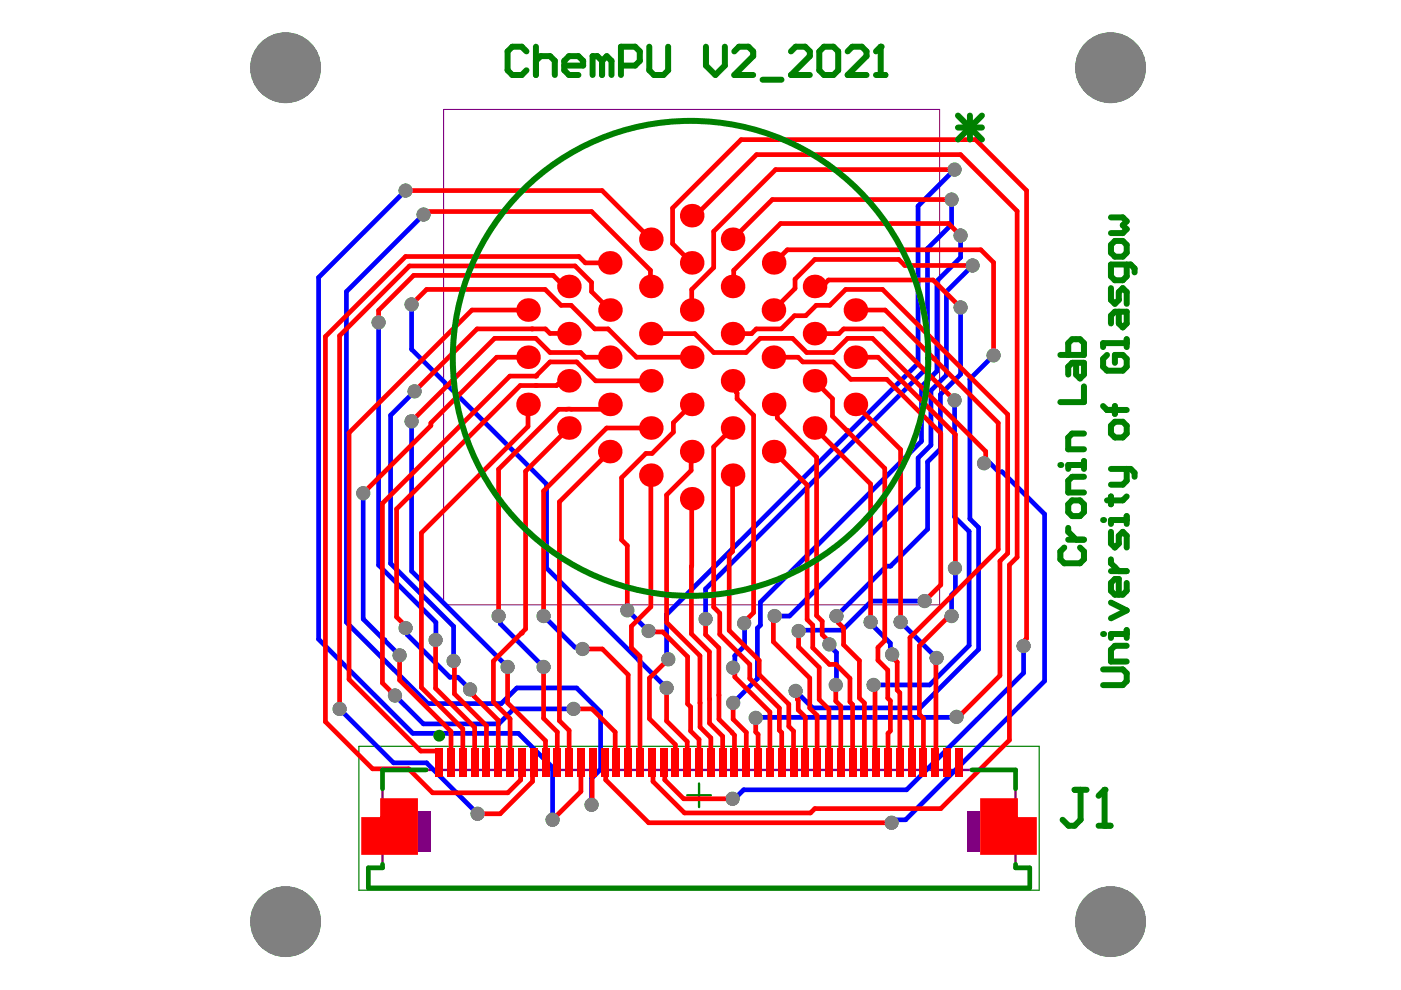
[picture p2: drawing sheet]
<svg xmlns="http://www.w3.org/2000/svg" width="297mm" height="210mm" viewBox="0 0 297 210" stroke-linecap="round" stroke-linejoin="round" font-family="sans-serif">
<path d="M145.7 168.6h5M148.2 166.1v5" fill="none" stroke="#008000" stroke-width=".5"/>
<path d="M76.1 158.2h144.2v30.6h-144.2z" fill="none" stroke="#008000" stroke-width=".25"/>
<path d="M81.1 163.2h134.2v20.8h3v4.3h-140.2v-4.3h3z" fill="none" stroke="#800080" stroke-width=".5"/>
<path d="M94.1 23.2h105.1v105h-105.1z" fill="none" stroke="#800080" stroke-width=".21"/>
<g fill="#800080">
<path d="M88.6 172h2.8v8.5h-2.8z" fill-rule="evenodd"/>
<path d="M205.1 172h2.7v8.5h-2.7z" fill-rule="evenodd"/>
</g>
<path d="M86 40.4l-18.5 18.4v76.7M82.8 119.5l13.4 13.3v7.3M212.5 100l9 9v35.4l-29.5 29.4M77 131.2l4.4 4.4" fill="none" stroke="#00f" stroke-width="1"/>
<circle cx="81.4" cy="135.6" r=".5" fill="#00f"/>
<g fill="none" stroke="#00f" stroke-width="1">
<path d="M202.4 36l-7.8 7.7v33.3l-53.3 53.3v9.1M89.8 45.5l-16.4 16.3v70.1l17.3 17.3h15.6l3.3-3.3h12.6l5.1 5v12.2l-1.9 1.9v5.6M201.8 42.3v5.3l-5.2 5.1v25.2l-47 47v6.3M203.7 49.9v4.7l-5 5v19.1l-3.3 3.3v11.6l-34.2 34.1v4.8l-.6 .7v10.7l-5.2 5.1M206.2 56.3l-5.5 5.5v17.7l-3.3 3.3v11.6l-2.7 2.7v6.3l-27.3 27.2h-3.2M80.3 68.4v51.4l12.1 12.1M87.3 64.5v9.6l28.6 28.5v17.8l19.5 19.6M203.7 65.2v14.2l-4.3 4.2v11.6l-2.7 2.7v14.3l-7.9 7.8h-.9l-10.6 10.6M210.7 75.3l-5.1 5.1v29.6l1.9 1.8v25.9l-12.4 12.4h-22.8l-3.6-3.6M87.3 89.3v31.8l20.3 20.3M87.9 83l-5.1 5.1v31.4M202.4 84.9v24.7l3.1 3.1v24.2l-8.4 8.3h-11.9"/>
<path d="M208.6 98.2h1.3l1.8 1.8h.8M77 104.6v26.6M67.5 135.5l20 20h22.4l7.3 7.2v11.1M81.4 135.6l3.3 3.4M86 133.2l.4 .3v1.1l9 9h1.7l2.6 2.6M105.7 130.6l.4 .4v1.3l9.2 9.1M115.3 130.6l6.6 6.6h1.2l.4 .4M157.8 132.1l.1 4.9-2.1 2v2.2l-.4 .4M177.3 138.4v6.7l-.1 .1M188.8 136.4v2l.3 .4M190.9 131.9l7.7 7.6M196 127.4h-11.2l-6.2 6.2h-9.1l-.2 .2"/>
<path d="M202.5 120.4l.1 4.9-.8 .8v4.5M217 137v5.7l-24.8 24.8h-34.5l-1.9 1.9h-.5M72 150.3l11.4 11.4h7l10.9 10.8M83.7 147.5l6.1 6h15.9l3.2-3.2h12.7M202.8 152l-42.5 .1-.1 .1M192 173.8h-2.3l-.7 .6"/>
</g>
<circle cx="135.4" cy="140" r=".5" fill="#00f"/>
<path d="M92.4 131.9v3.8M133 129.4l4.5 4.4M135.4 140l5.9 5.9M141.3 139.4l.4 .4M175.9 136.6v.3l1.4 1.5M184.6 131.9v.3l4.2 4.2" fill="none" stroke="#00f" stroke-width="1"/>
<g fill="#808080">
<circle cx="60.6" cy="14.4" r="7.5"/>
<circle cx="235.5" cy="14.4" r="7.5"/>
<circle cx="235.5" cy="195.4" r="7.5"/>
<circle cx="60.6" cy="195.4" r="7.5"/>
<circle cx="86" cy="40.4" r="1.5"/>
<circle cx="155.4" cy="141.6" r="1.5"/>
<circle cx="155.4" cy="149" r="1.5"/>
<circle cx="164.2" cy="130.6" r="1.5"/>
<circle cx="169.3" cy="133.8" r="1.5"/>
<circle cx="157.8" cy="132.1" r="1.5"/>
<circle cx="160.2" cy="152.2" r="1.5"/>
<circle cx="105.7" cy="130.6" r="1.5"/>
<circle cx="101.3" cy="172.5" r="1.5"/>
<circle cx="96.2" cy="140.1" r="1.5"/>
<circle cx="99.7" cy="146.2" r="1.5"/>
<circle cx="72" cy="150.3" r="1.5"/>
<circle cx="77" cy="104.6" r="1.5"/>
<circle cx="121.6" cy="150.3" r="1.5"/>
<circle cx="125.4" cy="170.6" r="1.5"/>
<circle cx="117.2" cy="173.8" r="1.5"/>
<circle cx="141.3" cy="145.9" r="1.5"/>
<circle cx="198.6" cy="139.5" r="1.5"/>
<circle cx="177.2" cy="145.2" r="1.5"/>
<circle cx="84.7" cy="139" r="1.5"/>
<circle cx="201.8" cy="130.6" r="1.5"/>
<circle cx="185.2" cy="145.2" r="1.5"/>
<circle cx="189.1" cy="138.8" r="1.5"/>
<circle cx="177.3" cy="130.6" r="1.5"/>
<circle cx="168.7" cy="146.5" r="1.5"/>
<circle cx="137.5" cy="133.8" r="1.5"/>
<circle cx="149.6" cy="131.2" r="1.5"/>
<circle cx="115.3" cy="141.4" r="1.5"/>
<circle cx="141.7" cy="139.8" r="1.5"/>
<circle cx="155.3" cy="169.4" r="1.5"/>
<circle cx="123.5" cy="137.6" r="1.5"/>
<circle cx="189" cy="174.4" r="1.5"/>
<circle cx="107.6" cy="141.4" r="1.5"/>
<circle cx="92.4" cy="135.7" r="1.5"/>
<circle cx="202.8" cy="152" r="1.5"/>
<circle cx="208.6" cy="98.2" r="1.5"/>
<circle cx="217" cy="137" r="1.5"/>
<circle cx="210.7" cy="75.3" r="1.5"/>
<circle cx="190.9" cy="131.9" r="1.5"/>
<circle cx="203.7" cy="65.2" r="1.5"/>
<circle cx="202.5" cy="120.4" r="1.5"/>
<circle cx="202.4" cy="36" r="1.5"/>
<circle cx="201.8" cy="42.3" r="1.5"/>
<circle cx="196" cy="127.4" r="1.5"/>
<circle cx="202.4" cy="84.9" r="1.5"/>
<circle cx="206.2" cy="56.3" r="1.5"/>
<circle cx="115.3" cy="130.6" r="1.5"/>
<circle cx="87.9" cy="83" r="1.5"/>
<circle cx="87.3" cy="64.5" r="1.5"/>
<circle cx="87.3" cy="89.3" r="1.5"/>
<circle cx="83.7" cy="147.5" r="1.5"/>
<circle cx="80.3" cy="68.4" r="1.5"/>
<circle cx="133" cy="129.4" r="1.5"/>
<circle cx="89.8" cy="45.5" r="1.5"/>
<circle cx="86" cy="133.2" r="1.5"/>
<circle cx="203.7" cy="49.9" r="1.5"/>
<circle cx="175.9" cy="136.6" r="1.5"/>
<circle cx="184.6" cy="131.9" r="1.5"/>
</g>
<g fill="#f00">
<path d="M207.8 169.2h8v4h4v8h-12z"/>
<path d="M76.6 173.2h4v-4h8v12h-12z"/>
</g>
<g fill="none" stroke="#f00" stroke-width="1">
<path d="M86 40.4h41.7M155.3 90.7l-4 4v34l1.3 1.3v4.5l6.4 6.4v3l6.2 6.2M159.8 88.1v41.8l-2 2v.2M141.3 104.9v27.1l7.1 7v15.2l2.3 2.2v5.3M154.6 117.6v16.1l6.4 6.3v3l6.2 6.3M137.5 133.8l.2 .2h2.8l5.3 5.2v10l.6 .7M146.6 120.1v14.3l3.8 3.8v15.1l2.8 2.8v5.6M149.6 131.2v3.4l2.8 2.8v15.1l3.3 3.4v5.8M164.2 130.6l-.2 .3v5.2l7.7 7.7v6.3M169.3 133.8v3.4l4.4 4.3M171.1 131.4l1.2 1.1v4.8l3.6 3.6M173.1 130.5l1.2 1.2v2.9l1.6 1.5v.5"/>
<path d="M146.4 155l1.8 1.8v4.9M148.4 149h.1M150.4 148.2h.1M155.4 141.6l.4 .3v1.6l7.4 7.5v10.7M155.4 149v3.5l2.8 2.8v6.4"/>
</g>
<circle cx="160.2" cy="152.2" r=".5" fill="#f00"/>
<g fill="none" stroke="#f00" stroke-width="1">
<path d="M157.1 29.6h49.7l10.9 10.8v95l-.3 .2v1l-.4 .4M160.4 32.8h43.3l12 12v73.3l-1.7 1.7v37.1l-14.5 14.5h-26.7l-1 1h-26.7l-6.7-6.7M164.4 36h38M129.3 55.7h-5.2l-1.3-1.3h-36.8l-17 17v81.6l10 10h7.6l5.1 5.1h16l2.7-2.7v-3.4l.2-.3M163.8 42.3h38M175.1 60l.6-.6h22.1l5.9 5.8M208 53l2.7 2.7v19.6M87.3 64.5l3.1-3.1h25.2l3.4 3.3h2.1l5 5h2.8M105.3 75.7l-13.9 14v.5l-14.4 14.4M112 65.7h-11.9l-26.1 26.1v52.2l15.2 15.2M120.6 60.7h-1l-2.3-2.3h-29.6l-7.4 7.4v2.6M129.3 65.7l-3.9-3.9v-1.9l-3.5-3.5h-35.1l-14.8 14.8v79.1"/>
<path d="M178.9 69.7h8.3l15.2 15.2M179.3 61.4h7.8l26.5 26.5v29.4l-1.6 1.7v24.2l-8.8 8.8h-.4M179.7 71.7h5.3l24 24v2.2l-.4 .3M181.4 75.7h4.8l16.4 16.4-.1 28.3M198 76l13.6 13.7v26.8l-18.7 18.7v17.1l.4 .3M118.4 86.8l-12.7 12.7v31.1M129.3 95.7l-10.7 10.7v46.4l2.1 2.1v6.8M179.5 91.2l8.1 8.1v36.5l-1.5 1.5v2.7l2.1 2.1v5.9M180.4 80.4h7.6l11.5 11.5v32.1l-3.5 3.4M190.9 95.3v36.6M84.7 139v5.2l10.9 10.9v6.6M92.4 135.7v10.2l8.2 8.3v7.5"/>
<path d="M123.5 137.6h4.2l5.5 5.5v18.6M141.7 139.8l-4 4v8.6l5.5 5.5v3.8M177.3 130.6l.4 .4v1l1.2 1.2v3.5l3.3 3.4v7.9l1.1 1.1v12.6M189.1 138.8v.5l1.1 1.1v5.9l.6 .6v14.8M198.6 139.5l-.2 .1v22l-.1 .1M201.8 130.6h-.6l-6.3 6.3v14.6l.9 .8v9.4M96.2 140.1l.1 .2v6.8l6.8 6.8v7.8M99.7 146.2v.5l.8 .9M100.5 147.6h.1M100.5 147.6l5.1 5.1v9M107.6 141.4v7.6l8.1 8.1v4.6M115.3 141.4v10.9l2.9 2.9v6.5"/>
<path d="M121.6 150.3h3.9l4.9 4.9v6.3l.3 .2M141.3 145.9v7l4.4 4.3v4.5M146.4 149.9v5.1M160.2 152.2v3l.5 .5v6M168.7 146.5l.4 .4 .1 3.6 1.5 1.5v9.7M171.7 150.1l1.6 1.6v10M173.7 141.5v6.8l2.1 2.1v11.3M177.2 145.2v3.5l1.1 1v12M185.2 145.2l.3 .3v16l.3 .2M113.2 161.7l-.3 .3v3.7l-6.9 6.8h-4.7M123.2 161.7v6.1l-6 6M125.7 161.7l-.2 .2v8.6l-.1 .1"/>
<path d="M128.2 161.7l.2 .3v3.4l9.1 9h51.5M140.7 161.7l.2 .3v3.4l4.1 4h10.3"/>
</g>
<circle cx="198" cy="76" r=".5" fill="#f00"/>
<path d="M175.1 60h-1.6l-.8 .7M206.2 56.3h-14.4l-1.2-1.3h-17.8l-4.2 4.2v2l-4.6 4.5M208 53h-41.1l-2.9 2.7M134.9 75.7h11.8M138 70.7h9.3l4 4h6.9l3-3h6.8l3 3h5.7l3-3M164 75.7h5.2l1 1h6.5l3.7 3.7M178.9 69.7l-1 1h-5.2M179.3 61.4l-3.4 3.3h-2.9l-2.2 2.2h-2.4l-2.8 2.8h-5.2l-1 1h-4.1M181.4 65.7h6.3l10.3 10.3M172.7 80.7l3.8 3.8M193.3 152.6v9.1" fill="none" stroke="#f00" stroke-width="1"/>
<circle cx="179.5" cy="91.2" r=".5" fill="#f00"/>
<path d="M89.8 45.5l.6-.6h35l12.5 12.4M116.6 76.7h5.7l4 4M116.6 74.7h6.5l1 1h5.2M128.9 69.7l6 6M120.6 90.7l-9.2 9.2M138 90.7h-9.4l-13.3 13.4v26.5M146.7 85.7l-3.9 3.9v2l-4.5 4.5h-1.4l-5.1 5.2v13.2M155.3 80.7l.8 .8 .2 3.1 3.5 3.5M176.5 84.5v3.7l3 3" fill="none" stroke="#f00" stroke-width="1"/>
<circle cx="110.5" cy="134.2" r=".5" fill="#f00"/>
<path d="M101.1 69.7l-13.2 13.3M104.9 71.7l-17.6 17.6M105.3 75.7h6.7M111.4 99.9v33.5l-6.8 6.8" fill="none" stroke="#f00" stroke-width="1"/>
<circle cx="87.3" cy="89.3" r=".5" fill="#f00"/>
<g fill="none" stroke="#f00" stroke-width="1">
<path d="M157.1 29.6l-14.5 14.5v7.6l4.1 4M160.4 32.8l-13 12.9h-.7M164.4 36l-13.1 13.1v7.6l-4.6 4.7v4.3M127.7 40.4l10.3 10.3M137.9 57.3l.1 3.4M163.8 42.3l-8.5 8.4M203.7 49.9l-2.6-2.5h-35.6l-9.9 9.9v3.2l-.3 .2M101.1 69.7h14.6l.9 1h4M104.9 71.7h8.7l3 3M113.6 79.7h-5.5l-27 27v38.1l2.6 2.7M110.3 81.7l-26.2 26.2v22.9l1.9 1.9v.5M112 85.7v4.7l-22.7 22.6v32.8l8.8 8.7v7.2"/>
<path d="M118.4 86.8h1.7M120.6 80.7l-.8 .8h-1.5l-.3 .2h-4.4M146.5 99.8l-5.2 5.1M164 95.7l7.1 7.1v28.6M164.8 88.6l8.3 8.3v33.6M172.7 90.7l11.9 11.9v29.3M181.4 85.7l9.5 9.6M131.8 114.5l1.2 1.2v13.7M138 100.8v27.9l-4.1 4.1v4.5l1.8 1.9v22.5M146.7 105.8l-.1 14.3M155.3 100.8v16.1l-.7 .7M89.2 159.2h3.7l.2 .3v2.2"/>
<path d="M104.6 140.2v8.7l3.5 3.5v9.3M165.2 150.1v4.7l.5 .5v6.4M167.2 149.3v4.7l1 1v6.7M175.9 140.9h1.3l3 2.9v5l.6 .6v12.3M188.2 148l.6 .6v6.4l-.5 .5v6.2M138.2 161.7l.2 .3v3.7"/>
</g>
<circle cx="113.6" cy="79.7" r=".5" fill="#f00"/>
<path d="M116.6 76.7l-3 3M110.3 81.7h3.3" fill="none" stroke="#f00" stroke-width="1"/>
<circle cx="113.6" cy="81.7" r=".5" fill="#f00"/>
<path d="M121.1 86.8h7.2" fill="none" stroke="#f00" stroke-width="1"/>
<circle cx="112.8" cy="69.7" r=".5" fill="#f00"/>
<path d="M120.1 86.8h1M126.3 80.7h11.7M129.3 85.7l-1 1.1M146.7 95.7l-.2 .2v3.9M164 85.7l.8 .8v2.1" fill="none" stroke="#f00" stroke-width="1"/>
<g fill="#808080">
<circle cx="60.6" cy="14.4" r="7.5"/>
<circle cx="235.5" cy="14.4" r="7.5"/>
<circle cx="235.5" cy="195.4" r="7.5"/>
<circle cx="60.6" cy="195.4" r="7.5"/>
<circle cx="86" cy="40.4" r="1.5"/>
<circle cx="155.4" cy="141.6" r="1.5"/>
<circle cx="155.4" cy="149" r="1.5"/>
<circle cx="164.2" cy="130.6" r="1.5"/>
<circle cx="169.3" cy="133.8" r="1.5"/>
<circle cx="157.8" cy="132.1" r="1.5"/>
<circle cx="160.2" cy="152.2" r="1.5"/>
<circle cx="105.7" cy="130.6" r="1.5"/>
<circle cx="101.3" cy="172.5" r="1.5"/>
<circle cx="96.2" cy="140.1" r="1.5"/>
<circle cx="99.7" cy="146.2" r="1.5"/>
<circle cx="72" cy="150.3" r="1.5"/>
<circle cx="77" cy="104.6" r="1.5"/>
<circle cx="121.6" cy="150.3" r="1.5"/>
<circle cx="125.4" cy="170.6" r="1.5"/>
<circle cx="117.2" cy="173.8" r="1.5"/>
<circle cx="141.3" cy="145.9" r="1.5"/>
<circle cx="198.6" cy="139.5" r="1.5"/>
<circle cx="177.2" cy="145.2" r="1.5"/>
<circle cx="84.7" cy="139" r="1.5"/>
<circle cx="201.8" cy="130.6" r="1.5"/>
<circle cx="185.2" cy="145.2" r="1.5"/>
<circle cx="189.1" cy="138.8" r="1.5"/>
<circle cx="177.3" cy="130.6" r="1.5"/>
<circle cx="168.7" cy="146.5" r="1.5"/>
<circle cx="137.5" cy="133.8" r="1.5"/>
<circle cx="149.6" cy="131.2" r="1.5"/>
<circle cx="115.3" cy="141.4" r="1.5"/>
<circle cx="141.7" cy="139.8" r="1.5"/>
<circle cx="155.3" cy="169.4" r="1.5"/>
<circle cx="123.5" cy="137.6" r="1.5"/>
<circle cx="189" cy="174.4" r="1.5"/>
<circle cx="107.6" cy="141.4" r="1.5"/>
<circle cx="92.4" cy="135.7" r="1.5"/>
<circle cx="202.8" cy="152" r="1.5"/>
<circle cx="208.6" cy="98.2" r="1.5"/>
<circle cx="217" cy="137" r="1.5"/>
<circle cx="210.7" cy="75.3" r="1.5"/>
<circle cx="190.9" cy="131.9" r="1.5"/>
<circle cx="203.7" cy="65.2" r="1.5"/>
<circle cx="202.5" cy="120.4" r="1.5"/>
<circle cx="202.4" cy="36" r="1.5"/>
<circle cx="201.8" cy="42.3" r="1.5"/>
<circle cx="196" cy="127.4" r="1.5"/>
<circle cx="202.4" cy="84.9" r="1.5"/>
<circle cx="206.2" cy="56.3" r="1.5"/>
<circle cx="115.3" cy="130.6" r="1.5"/>
<circle cx="87.9" cy="83" r="1.5"/>
<circle cx="87.3" cy="64.5" r="1.5"/>
<circle cx="87.3" cy="89.3" r="1.5"/>
<circle cx="83.7" cy="147.5" r="1.5"/>
<circle cx="80.3" cy="68.4" r="1.5"/>
<circle cx="133" cy="129.4" r="1.5"/>
<circle cx="89.8" cy="45.5" r="1.5"/>
<circle cx="86" cy="133.2" r="1.5"/>
<circle cx="203.7" cy="49.9" r="1.5"/>
<circle cx="175.9" cy="136.6" r="1.5"/>
<circle cx="184.6" cy="131.9" r="1.5"/>
</g>
<g fill="#f00">
<path d="M92.4 158.7h1.5v6h-1.5z" fill-rule="evenodd"/>
<path d="M94.9 158.7h1.5v6h-1.5z" fill-rule="evenodd"/>
<path d="M97.4 158.7h1.5v6h-1.5z" fill-rule="evenodd"/>
<path d="M99.9 158.7h1.5v6h-1.5z" fill-rule="evenodd"/>
<path d="M102.4 158.7h1.5v6h-1.5z" fill-rule="evenodd"/>
<path d="M104.9 158.7h1.5v6h-1.5z" fill-rule="evenodd"/>
<path d="M107.4 158.7h1.5v6h-1.5z" fill-rule="evenodd"/>
<path d="M109.9 158.7h1.5v6h-1.5z" fill-rule="evenodd"/>
<path d="M112.4 158.7h1.5v6h-1.5z" fill-rule="evenodd"/>
<path d="M114.9 158.7h1.5v6h-1.5z" fill-rule="evenodd"/>
<path d="M117.4 158.7h1.5v6h-1.5z" fill-rule="evenodd"/>
<path d="M119.9 158.7h1.5v6h-1.5z" fill-rule="evenodd"/>
<path d="M122.4 158.7h1.5v6h-1.5z" fill-rule="evenodd"/>
<path d="M124.9 158.7h1.5v6h-1.5z" fill-rule="evenodd"/>
<path d="M127.4 158.7h1.5v6h-1.5z" fill-rule="evenodd"/>
<path d="M129.9 158.7h1.5v6h-1.5z" fill-rule="evenodd"/>
<path d="M132.4 158.7h1.5v6h-1.5z" fill-rule="evenodd"/>
<path d="M134.9 158.7h1.5v6h-1.5z" fill-rule="evenodd"/>
<path d="M137.4 158.7h1.5v6h-1.5z" fill-rule="evenodd"/>
<path d="M139.9 158.7h1.5v6h-1.5z" fill-rule="evenodd"/>
<path d="M142.4 158.7h1.6v6h-1.6z" fill-rule="evenodd"/>
<path d="M145 158.7h1.5v6h-1.5z" fill-rule="evenodd"/>
<path d="M147.5 158.7h1.5v6h-1.5z" fill-rule="evenodd"/>
<path d="M150 158.7h1.5v6h-1.5z" fill-rule="evenodd"/>
<path d="M152.5 158.7h1.5v6h-1.5z" fill-rule="evenodd"/>
<path d="M155 158.7h1.5v6h-1.5z" fill-rule="evenodd"/>
<path d="M157.5 158.7h1.5v6h-1.5z" fill-rule="evenodd"/>
<path d="M160 158.7h1.5v6h-1.5z" fill-rule="evenodd"/>
<path d="M162.5 158.7h1.5v6h-1.5z" fill-rule="evenodd"/>
<path d="M165 158.7h1.5v6h-1.5z" fill-rule="evenodd"/>
<path d="M167.5 158.7h1.5v6h-1.5z" fill-rule="evenodd"/>
<path d="M170 158.7h1.5v6h-1.5z" fill-rule="evenodd"/>
<path d="M172.5 158.7h1.5v6h-1.5z" fill-rule="evenodd"/>
<path d="M175 158.7h1.5v6h-1.5z" fill-rule="evenodd"/>
<path d="M177.5 158.7h1.5v6h-1.5z" fill-rule="evenodd"/>
<path d="M180 158.7h1.5v6h-1.5z" fill-rule="evenodd"/>
<path d="M182.5 158.7h1.5v6h-1.5z" fill-rule="evenodd"/>
<path d="M185 158.7h1.5v6h-1.5z" fill-rule="evenodd"/>
<path d="M187.5 158.7h1.5v6h-1.5z" fill-rule="evenodd"/>
<path d="M190 158.7h1.5v6h-1.5z" fill-rule="evenodd"/>
<path d="M192.5 158.7h1.5v6h-1.5z" fill-rule="evenodd"/>
<path d="M195 158.7h1.5v6h-1.5z" fill-rule="evenodd"/>
<path d="M197.5 158.7h1.5v6h-1.5z" fill-rule="evenodd"/>
<path d="M200 158.7h1.5v6h-1.5z" fill-rule="evenodd"/>
<path d="M202.6 158.7h1.5v6h-1.5z" fill-rule="evenodd"/>
<path d="M80.6 173h5v5h-5z" fill-rule="evenodd"/>
<path d="M210.8 173h5v5h-5z" fill-rule="evenodd"/>
</g>
<g fill="#f00">
<circle cx="129.3" cy="65.7" r="2.5"/>
<circle cx="112" cy="65.7" r="2.5"/>
<circle cx="112" cy="75.7" r="2.5"/>
<circle cx="120.6" cy="60.7" r="2.5"/>
<circle cx="120.6" cy="70.7" r="2.5"/>
<circle cx="129.3" cy="55.7" r="2.5"/>
<circle cx="129.3" cy="75.7" r="2.5"/>
<circle cx="138" cy="70.7" r="2.5"/>
<circle cx="146.7" cy="65.7" r="2.5"/>
<circle cx="146.7" cy="75.7" r="2.5"/>
<circle cx="155.3" cy="70.7" r="2.5"/>
<circle cx="138" cy="60.7" r="2.5"/>
<circle cx="146.7" cy="95.7" r="2.5"/>
<circle cx="112" cy="85.7" r="2.5"/>
<circle cx="120.6" cy="80.7" r="2.5"/>
<circle cx="120.6" cy="90.7" r="2.5"/>
<circle cx="129.3" cy="85.7" r="2.5"/>
<circle cx="129.3" cy="95.7" r="2.5"/>
<circle cx="138" cy="80.7" r="2.5"/>
<circle cx="138" cy="90.7" r="2.5"/>
<circle cx="146.7" cy="85.7" r="2.5"/>
<circle cx="155.3" cy="80.7" r="2.5"/>
<circle cx="164" cy="85.7" r="2.5"/>
<circle cx="164" cy="95.7" r="2.5"/>
<circle cx="155.3" cy="90.7" r="2.5"/>
<circle cx="155.3" cy="100.8" r="2.5"/>
<circle cx="138" cy="100.8" r="2.5"/>
<circle cx="146.7" cy="105.8" r="2.5"/>
<circle cx="138" cy="50.7" r="2.5"/>
<circle cx="146.7" cy="45.7" r="2.5"/>
<circle cx="146.7" cy="55.7" r="2.5"/>
<circle cx="155.3" cy="50.7" r="2.5"/>
<circle cx="155.3" cy="60.7" r="2.5"/>
<circle cx="164" cy="65.7" r="2.5"/>
<circle cx="172.7" cy="60.7" r="2.5"/>
<circle cx="172.7" cy="70.7" r="2.5"/>
<circle cx="181.4" cy="65.7" r="2.5"/>
<circle cx="164" cy="55.7" r="2.5"/>
<circle cx="164" cy="75.7" r="2.5"/>
<circle cx="172.7" cy="80.7" r="2.5"/>
<circle cx="172.7" cy="90.7" r="2.5"/>
<circle cx="181.4" cy="75.7" r="2.5"/>
<circle cx="181.4" cy="85.7" r="2.5"/>
</g>
<path d="M90.4 163.2h-9.3v4M206.1 163.2h9.2v4M81.1 183.2v.8h-3v4.3h140.2v-4.3h-3v-.8" fill="none" stroke="#008000" stroke-width="1"/>
<path d="M229.8 97.8v1.6M229.8 98.6h-3.3v.8M225.6 116.1l-.8 .8v1.7l.8 .8h3.4l.8-.8v-1.7l-.8-.8M226.5 106.9l.8-.8h1.7l.8 .8v1.7l-.8 .8h-1.7l-.8-.8zM226.5 114.4h3.3M226.5 111.9v.9l1.7 1.6M229.8 101.1h-2.5l-.8 .8v2.5h3.3" fill="none" stroke="#008000" stroke-width="1.3"/>
<circle cx="224.8" cy="98.6" r=".64" fill="#008000"/>
<path d="M224.8 75.3h5v-2.5l-.8-.9h-1.7l-.8 .9v2.5M228.2 76.9v2.5l.8 .9 .8-.9v-2.5h-2.5l-.8 .9v1.6M229.8 91.9h-2.5l-.8 .9v2.5h3.3M229.8 81.9v3.4h-5M238.9 133.6v1.7M238.9 136.9h-2.5l-.9 .9v2.5h3.4M238.9 134.4h-3.4v.9M233.9 141.9h4.1l.9 .9v1.6l-.9 .9h-4.1" fill="none" stroke="#008000" stroke-width="1.3"/>
<circle cx="233.9" cy="134.4" r=".64" fill="#008000"/>
<path d="M235.5 112.8v2.5l.9 .8 .8-.8v-1.7l.8-.8 .9 .8v2.5M235.5 118.6v.8l1.7 1.7M238.9 109.4v1.7M238.9 110.3h-3.4v.8M235.5 127.8l3.4 1.6-3.4 1.7M235.5 121.1h3.4M238.9 123.6v1.7l-.9 .8h-1.6l-.9-.8v-1.7l.9-.8h.8v3.3" fill="none" stroke="#008000" stroke-width="1.3"/>
<circle cx="233.9" cy="110.3" r=".64" fill="#008000"/>
<g fill="none" stroke="#008000" stroke-width="1.3">
<path d="M111.6 10.9l-1-1h-2l-1 1v4l1 1h2l1-1M113.6 12.9l1-1h2l1 1v3M113.6 9.9v6M119.6 13.9h4v-1l-1-1h-2l-1 1v2l1 1h2M127.6 12.9l-1-1h-1v4M127.6 12.9v3M127.6 12.9l1-1 1 1v3M131.7 13.9h3l1-1v-2l-1-1h-3v6M137.7 9.9v5l1 1h2l1-1v-5M149.7 9.9v4l2 2 2-2v-4M155.7 10.9l1-1h2l1 1v1l-4 4h4M161.7 16.9h4"/>
<path d="M167.7 10.9l1-1h2l1 1v1l-4 4h4M173.7 10.9l1-1h2l1 1v4l-1 1h-2l-1-1zM179.7 10.9l1-1h2l1 1v1l-4 4h4M185.7 15.9h2M186.7 9.9v6M235.5 51.9l.9-.8h1.6l.9 .8v1.7l-.9 .8h-1.6l-.9-.8zM235.5 46.1h2.5l.9 .8-.9 .9 .9 .8-.9 .8h-2.5M238.9 56.1v2.5l-.9 .8h-1.6l-.9-.8v-2.5h4.2l.9 .8v.9M234.7 75.3l-.8 .8v1.7l.8 .8h3.3l.9-.8v-1.7l-.9-.8h-1.6v1.6M235.5 61.1v2.5l.9 .8 .8-.8v-1.7l.8-.8 .9 .8v2.5M237.2 66.1v2.5l.8 .8 .9-.8v-2.5h-2.5l-.9 .8v1.7M238.9 71.9v1.7"/>
<path d="M238.9 72.8h-5v.8M233.9 86.1l.8 .8h4.2M235.5 90.3l.9-.9h1.6l.9 .9v1.6l-.9 .9h-1.6l-.9-.9zM235.5 99.4h4.2l.9 .9v.8M236.4 86.1v1.7M238.9 99.4v2.5l-.9 .9h-2.5M235.5 105.3v1.6M238.9 105.3l-.9 .8h-3.3"/>
</g>
<circle cx="186.7" cy="9.9" r=".64" fill="#008000"/>
<path d="M186.7 9.9l-1 1M203.1 24.5l5.1 5.1M203.1 27h5.1M205.6 24.5v5.1M208.2 24.5l-5.1 5.1M227.8 167.5h2.6M229.1 167.5v6.3l-1.3 1.3h-1.2l-1.3-1.3M232.9 175.1h2.6M234.2 167.5v7.6" fill="none" stroke="#008000" stroke-width="1.3"/>
<circle cx="234.2" cy="167.5" r=".64" fill="#008000"/>
<g fill="none" stroke="#008000" stroke-width="1.3">
<path d="M234.2 167.5l-1.3 1.2"/>
<circle cx="146.4" cy="76" r="50.4"/>
<circle cx="93.1" cy="156" r=".63"/>
</g>
</svg>
